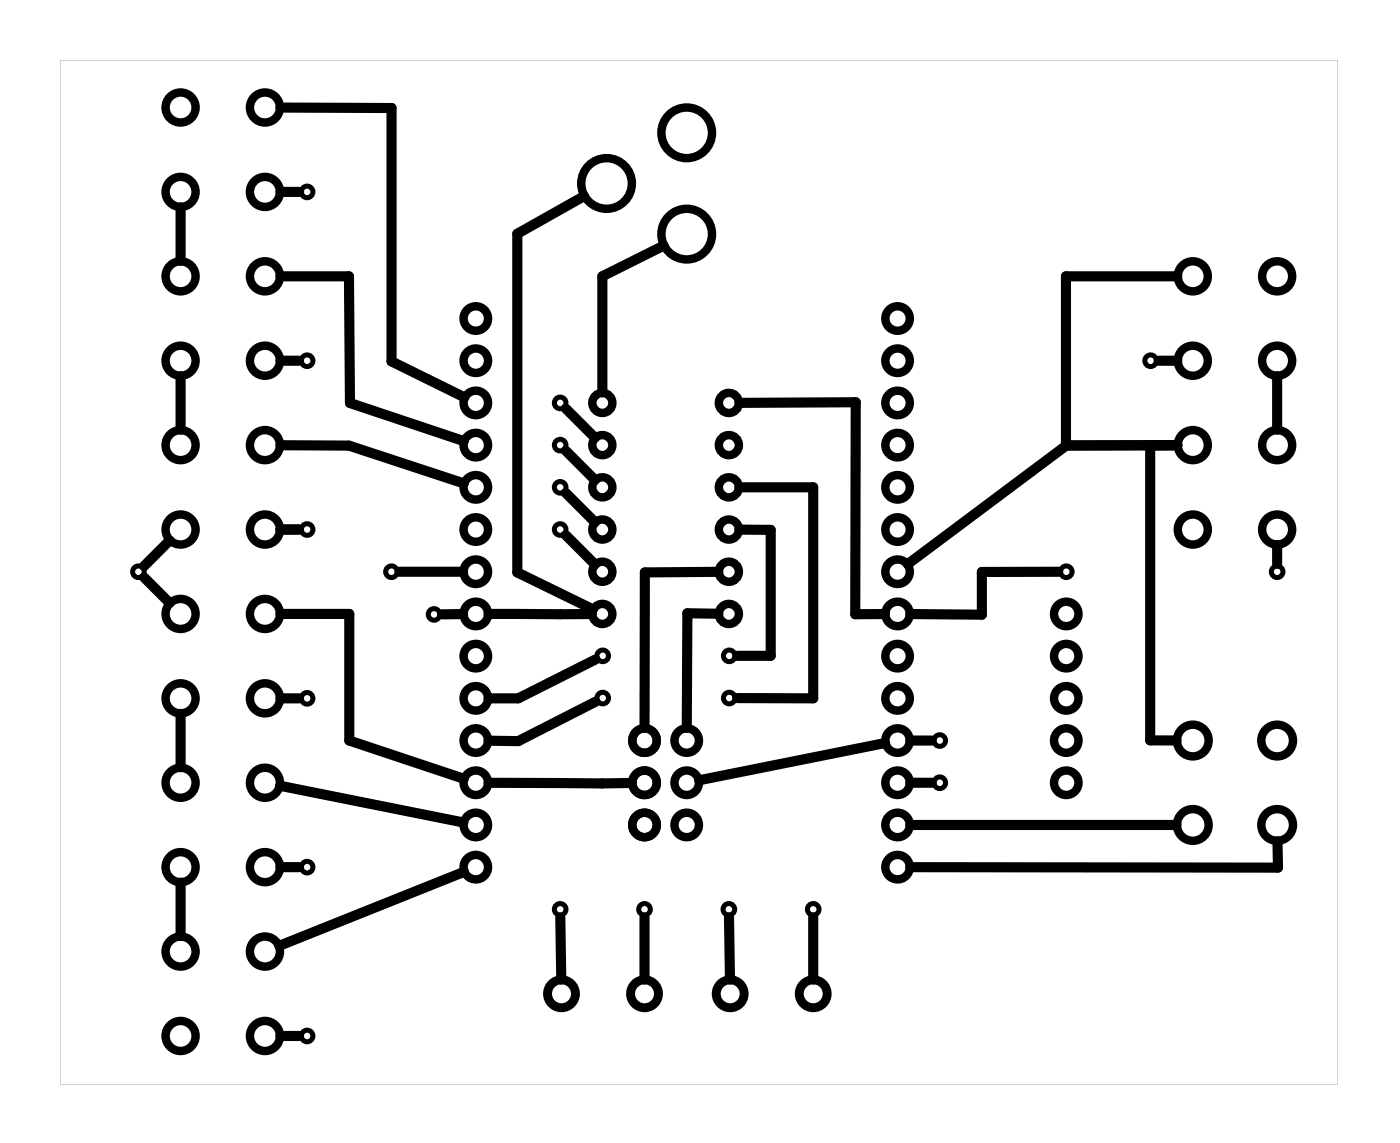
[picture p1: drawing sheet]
<svg xmlns="http://www.w3.org/2000/svg" width="84mm" height="69mm" viewBox="0 0 84 69" stroke-linecap="round" stroke-linejoin="round" font-family="sans-serif">
<path d="M3.6 3.6h77v61.7h-77zM3.6 3.6v61.7h77v-61.7z" fill="#000"/>
<g fill="none" stroke="#000" stroke-width=".51">
<circle cx="10.9" cy="16.6" r=".9"/>
<circle cx="10.9" cy="6.5" r=".9"/>
<circle cx="10.9" cy="11.6" r=".9"/>
<circle cx="16" cy="6.5" r=".9"/>
<circle cx="16" cy="11.6" r=".9"/>
<circle cx="16" cy="16.6" r=".9"/>
<circle cx="28.7" cy="19.2" r=".74"/>
<circle cx="36.5" cy="11" r="1.52"/>
<circle cx="41.4" cy="8" r="1.52"/>
<circle cx="41.4" cy="14.1" r="1.52"/>
<circle cx="54.1" cy="19.2" r=".74"/>
<circle cx="71.8" cy="16.6" r=".9"/>
<circle cx="76.9" cy="16.6" r=".9"/>
<circle cx="10.9" cy="31.9" r=".9"/>
<circle cx="10.9" cy="26.8" r=".9"/>
<circle cx="10.9" cy="37" r=".9"/>
<circle cx="10.9" cy="21.7" r=".9"/>
<circle cx="16" cy="31.9" r=".9"/>
<circle cx="16" cy="21.7" r=".9"/>
<circle cx="16" cy="26.8" r=".9"/>
<circle cx="16" cy="37" r=".9"/>
<circle cx="28.7" cy="39.5" r=".74"/>
<circle cx="28.7" cy="21.7" r=".74"/>
<circle cx="28.7" cy="24.3" r=".74"/>
<circle cx="28.7" cy="26.8" r=".74"/>
<circle cx="28.7" cy="29.3" r=".74"/>
<circle cx="28.7" cy="37" r=".74"/>
<circle cx="28.7" cy="31.9" r=".74"/>
<circle cx="28.7" cy="34.4" r=".74"/>
<circle cx="36.3" cy="24.3" r=".6"/>
<circle cx="36.3" cy="26.8" r=".6"/>
<circle cx="36.3" cy="37" r=".6"/>
<circle cx="36.3" cy="34.4" r=".6"/>
<circle cx="36.3" cy="29.3" r=".6"/>
<circle cx="36.3" cy="31.9" r=".6"/>
<circle cx="43.9" cy="31.9" r=".6"/>
<circle cx="43.9" cy="29.3" r=".6"/>
<circle cx="43.9" cy="26.8" r=".6"/>
<circle cx="43.9" cy="24.3" r=".6"/>
<circle cx="43.9" cy="37" r=".6"/>
<circle cx="43.9" cy="34.4" r=".6"/>
<circle cx="54.1" cy="39.5" r=".74"/>
<circle cx="54.1" cy="21.7" r=".74"/>
<circle cx="54.1" cy="24.3" r=".74"/>
<circle cx="54.1" cy="26.8" r=".74"/>
<circle cx="54.1" cy="31.9" r=".74"/>
<circle cx="54.1" cy="37" r=".74"/>
<circle cx="54.1" cy="29.3" r=".74"/>
<circle cx="54.1" cy="34.4" r=".74"/>
<circle cx="64.2" cy="39.5" r=".74"/>
<circle cx="64.2" cy="37" r=".74"/>
<circle cx="71.8" cy="31.9" r=".9"/>
<circle cx="71.8" cy="21.7" r=".9"/>
<circle cx="71.8" cy="26.8" r=".9"/>
<circle cx="76.9" cy="26.8" r=".9"/>
<circle cx="76.9" cy="21.7" r=".9"/>
<circle cx="76.9" cy="31.9" r=".9"/>
<circle cx="10.9" cy="52.2" r=".9"/>
<circle cx="10.9" cy="57.3" r=".9"/>
<circle cx="10.9" cy="42" r=".9"/>
<circle cx="10.9" cy="47.1" r=".9"/>
<circle cx="16" cy="42" r=".9"/>
<circle cx="16" cy="47.1" r=".9"/>
<circle cx="16" cy="52.2" r=".9"/>
<circle cx="16" cy="57.3" r=".9"/>
<circle cx="28.7" cy="44.6" r=".74"/>
<circle cx="28.7" cy="42" r=".74"/>
<circle cx="28.7" cy="49.7" r=".74"/>
<circle cx="28.7" cy="52.2" r=".74"/>
<circle cx="28.7" cy="47.1" r=".74"/>
<circle cx="38.8" cy="47.1" r=".74"/>
<circle cx="38.8" cy="44.6" r=".74"/>
<circle cx="38.8" cy="49.7" r=".74"/>
<circle cx="41.4" cy="47.1" r=".74"/>
<circle cx="41.4" cy="44.6" r=".74"/>
<circle cx="41.4" cy="49.7" r=".74"/>
<circle cx="54.1" cy="42" r=".74"/>
<circle cx="54.1" cy="49.7" r=".74"/>
<circle cx="54.1" cy="44.6" r=".74"/>
<circle cx="54.1" cy="52.2" r=".74"/>
<circle cx="54.1" cy="47.1" r=".74"/>
<circle cx="64.2" cy="44.6" r=".74"/>
<circle cx="64.2" cy="42" r=".74"/>
<circle cx="64.2" cy="47.1" r=".74"/>
<circle cx="71.8" cy="44.6" r=".95"/>
<circle cx="71.8" cy="49.7" r=".95"/>
<circle cx="76.9" cy="49.7" r=".95"/>
<circle cx="76.9" cy="44.6" r=".95"/>
<circle cx="10.9" cy="62.4" r=".9"/>
<circle cx="16" cy="62.4" r=".9"/>
</g>
<g fill="none" stroke="#000" stroke-width=".54">
<circle cx="33.8" cy="59.8" r=".84"/>
<circle cx="38.8" cy="59.8" r=".84"/>
<circle cx="44" cy="59.8" r=".84"/>
<circle cx="49" cy="59.8" r=".84"/>
</g>
<g fill="none" stroke="#000" stroke-width=".3">
<circle cx="18.5" cy="11.6" r=".35"/>
<circle cx="8.3" cy="34.4" r=".35"/>
<circle cx="18.5" cy="21.7" r=".35"/>
<circle cx="18.5" cy="31.9" r=".35"/>
<circle cx="23.6" cy="34.4" r=".35"/>
<circle cx="26.1" cy="37" r=".35"/>
<circle cx="33.7" cy="26.8" r=".35"/>
<circle cx="33.7" cy="24.3" r=".35"/>
<circle cx="33.7" cy="29.3" r=".35"/>
<circle cx="33.7" cy="31.9" r=".35"/>
<circle cx="36.3" cy="39.5" r=".35"/>
<circle cx="43.9" cy="39.5" r=".35"/>
<circle cx="64.2" cy="34.4" r=".35"/>
<circle cx="69.3" cy="21.7" r=".35"/>
<circle cx="76.9" cy="34.4" r=".35"/>
<circle cx="18.5" cy="52.2" r=".35"/>
<circle cx="18.5" cy="42" r=".35"/>
<circle cx="33.7" cy="54.7" r=".35"/>
<circle cx="36.3" cy="42" r=".35"/>
<circle cx="38.8" cy="54.7" r=".35"/>
<circle cx="43.9" cy="54.7" r=".35"/>
<circle cx="43.9" cy="42" r=".35"/>
<circle cx="49" cy="54.7" r=".35"/>
<circle cx="56.6" cy="44.6" r=".35"/>
<circle cx="56.6" cy="47.1" r=".35"/>
<circle cx="18.5" cy="62.4" r=".35"/>
</g>
<g fill="none" stroke="#000" stroke-width=".61">
<path d="M10.9 12.5v3.2M16.9 16.6h4.1l.1 7.7 6.8 2.2M16.9 6.5h6.7v15.3l4.4 2.1M16.9 11.6h1.1M35.2 11.8l-4 2.3v20.4l4.5 2.2M40 14.8l-3.7 1.8v7M70.9 16.6h-6.7v10.2h6.7h-1.6v17.8h1.6M8.7 34.8l1.5 1.5M10.2 32.5l-1.5 1.6M10.9 22.6v3.3M16.9 26.8h4.1l6.9 2.3M16.9 31.9h1.1"/>
<path d="M16.9 37h4.1v7.6l6.9 2.3M16.9 21.7h1.1M24.1 34.4h3.8M27.9 37h-1.3M29.4 37h6.2M34.1 27.1l1.7 1.8M34.1 24.6l1.7 1.7M34.1 29.7l1.7 1.7M34.1 32.2l1.7 1.8M35.9 39.7l-4.7 2.3h-1.8M43.3 36.9h-1.9v6.9M43.3 34.4l-4.5 .1v9.3"/>
<path d="M44.5 29.3h4.5v12.7h-4.6M44.5 31.9h1.9v7.6h-2M44.5 24.2h7v12.8h1.8M63.7 34.4h-4.6v2.6h-4.3M64.2 26.8l-9.5 7.2M69.8 21.7h1.1M76.9 22.6v3.3M76.9 32.8v1.1M10.9 43v3.2M10.9 53.1v3.2M16.9 47.3l11 2.2M16.9 52.2h1.1"/>
<path d="M16.9 42h1.1M27.9 52.5l-11.1 4.4M29.4 47.1h8.7M33.7 55.2l.1 3.8M35.9 42.2l-4.7 2.4h-1.8M38.8 55.2v3.8M43.9 55.2l.1 3.8M49 55.2v3.8M53.3 44.7l-11.2 2.3M54.8 49.7h16.1M54.8 44.6h1.3M54.8 47.1h1.3"/>
<path d="M76.9 50.6l.1 1.6h-22.2M16.9 62.4h1.1"/>
</g>
</svg>
